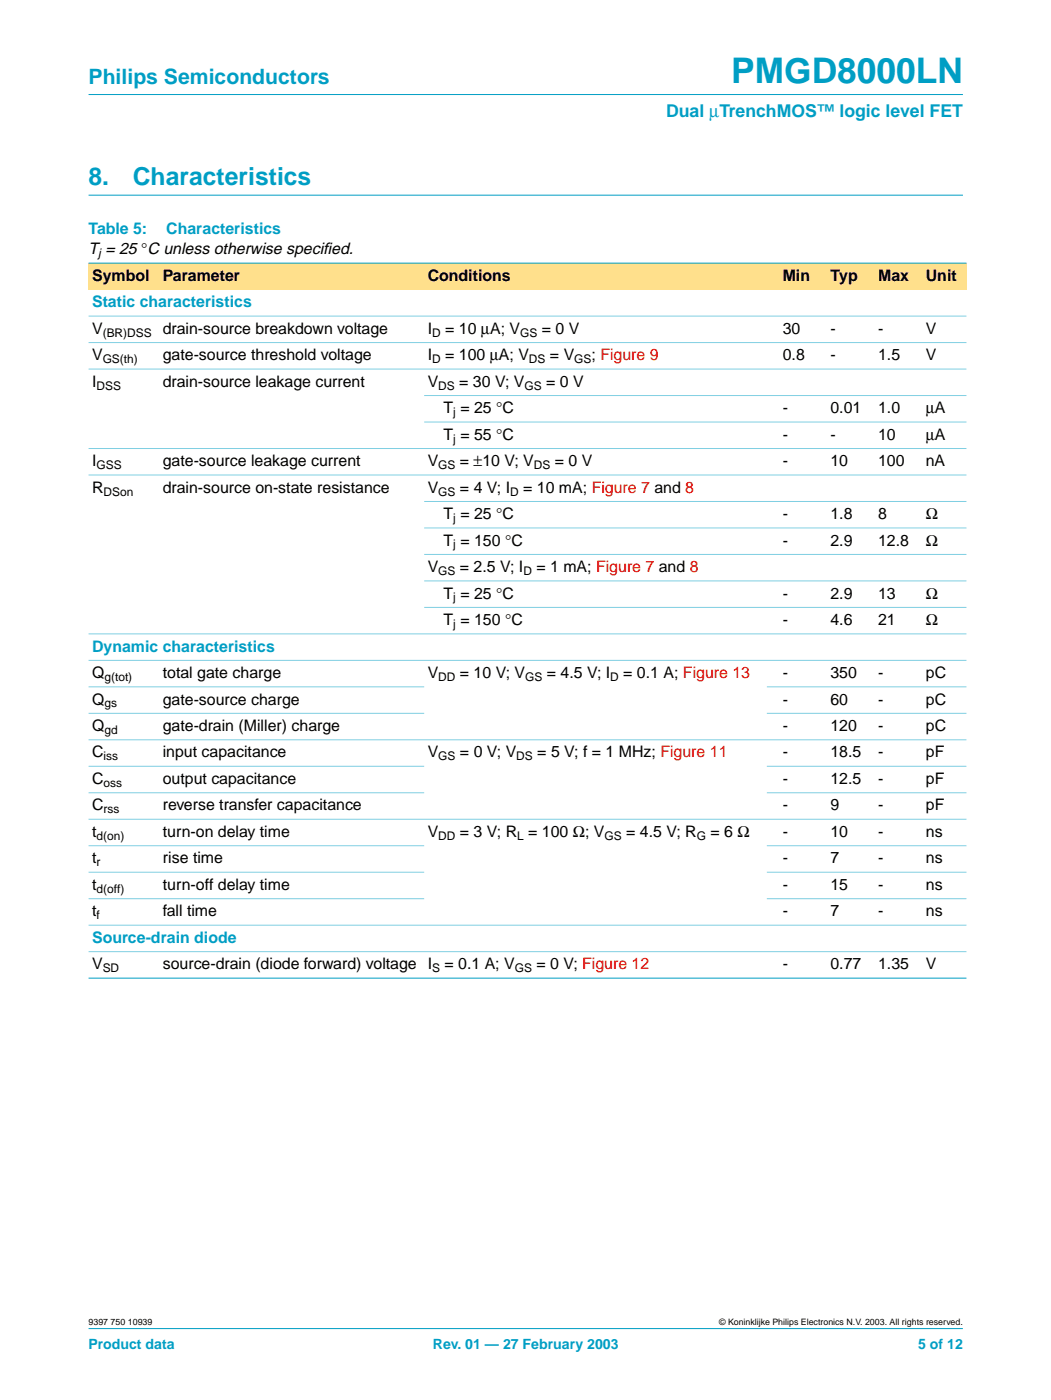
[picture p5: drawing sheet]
<svg xmlns="http://www.w3.org/2000/svg" width="210mm" height="280mm" viewBox="0 0 210 280" stroke-linecap="round" stroke-linejoin="round" font-family="sans-serif">
<defs><g id="words">
<text font-size="7.1" fill="#009ec4" x="146" y="16.5">PMGD8000LN</text>
<g font-size="4.9" fill="#009ec4">
<text x="17.7" y="37">8.</text>
<text x="26.5" y="37">Characteristics</text>
</g>
<text font-size="4.2" fill="#009ec4" x="17.7" y="16.8">Philips Semiconductors</text>
<text font-size="3.5" fill="#009ec4" x="133" y="23.4">Dual µTrenchMOS™ logic level FET</text>
<g font-size="3.2" fill="#009ec4">
<text x="17.7" y="46.8">Table 5:</text>
<text x="33.2" y="46.8">Characteristics</text>
<text x="18.4" y="61.4">Static characteristics</text>
<text x="18.4" y="130.2">Dynamic characteristics</text>
<text x="18.4" y="188.4">Source-drain diode</text>
</g>
<g font-size="3.2">
<text x="17.7" y="50.8">T = 25 °C unless otherwise specif</text>
<text x="64.6" y="50.8">ied.</text>
<text x="18.4" y="56.1">Symbol</text>
<text x="32.5" y="56.1">Parameter</text>
<text x="85.4" y="56.1">Conditions</text>
<text x="156.3" y="56.1">Min</text>
<text x="165.9" y="56.1">Typ</text>
<text x="175.4" y="56.1">Max</text>
<text x="184.9" y="56.1">Unit</text>
<text x="18.4" y="72">V</text>
<text x="18.4" y="66.7">V</text>
<text x="32.5" y="66.7">drain-source breakdown voltage</text>
<text x="32.5" y="72">gate-source threshold voltage</text>
<text x="85.4" y="66.7">I</text>
<text x="85.4" y="72">I</text>
<text x="88.9" y="66.7">= 10 µA; V</text>
<text x="88.9" y="72">= 100 µA; V</text>
<text x="108.2" y="66.7">= 0 V</text>
<text x="109.8" y="72">= V</text>
<text x="118.1" y="72">; Figure 9</text>
<text x="156.3" y="66.7">30</text>
<text x="156.3" y="72">0.8</text>
<text x="165.9" y="66.7">-</text>
<text x="165.9" y="72">-</text>
<text x="175.4" y="66.7">-</text>
<text x="175.4" y="72">1.5</text>
<text x="184.9" y="66.7">V</text>
<text x="184.9" y="72">V</text>
<text x="18.4" y="77.3">I</text>
<text x="32.5" y="77.3">drain-source leakage current</text>
<text x="85.4" y="77.3">V</text>
<text x="91.7" y="77.3">= 30 V; V</text>
<text x="109.1" y="77.3">= 0 V</text>
<text x="88.6" y="82.6">T = 25 °C</text>
<text x="156.3" y="82.6">-</text>
<text x="165.9" y="82.6">0.01</text>
<text x="175.4" y="82.6">1.0</text>
<text x="184.9" y="82.6">µA</text>
<text x="88.6" y="87.9">T = 55 °C</text>
<text x="156.3" y="87.9">-</text>
<text x="165.9" y="87.9">-</text>
<text x="175.4" y="87.9">10</text>
<text x="184.9" y="87.9">µA</text>
<text x="18.4" y="93.2">I</text>
<text x="32.5" y="93.2">gate-source leakage current</text>
<text x="85.4" y="93.2">V</text>
<text x="91.9" y="93.2">= ±10 V; V</text>
<text x="110.8" y="93.2">= 0 V</text>
<text x="156.3" y="93.2">-</text>
<text x="165.9" y="93.2">10</text>
<text x="175.4" y="93.2">100</text>
<text x="184.9" y="93.2">nA</text>
<text x="18.4" y="98.4">R</text>
<text x="32.5" y="98.4">drain-source on-state resistance</text>
<text x="85.4" y="98.4">V</text>
<text x="91.9" y="98.4">= 4 V; I</text>
<text x="104.5" y="98.4">= 10 mA; Figure 7 and 8</text>
<text x="88.6" y="103.7">T = 25 °C</text>
<text x="156.3" y="103.7">-</text>
<text x="165.9" y="103.7">1.8</text>
<text x="175.4" y="103.7">8</text>
<text x="184.9" y="103.7">Ω</text>
<text x="88.6" y="109">T = 150 °C</text>
<text x="156.3" y="109">-</text>
<text x="165.9" y="109">2.9</text>
<text x="175.4" y="109">12.8</text>
<text x="184.9" y="109">Ω</text>
<text x="85.4" y="114.3">V</text>
<text x="88.6" y="119.6">T = 25 °C</text>
<text x="91.9" y="114.3">= 2.5 V; I</text>
<text x="107.1" y="114.3">= 1 mA; Figure 7 and 8</text>
<text x="156.3" y="119.6">-</text>
<text x="165.9" y="119.6">2.9</text>
<text x="175.4" y="119.6">13</text>
<text x="184.9" y="119.6">Ω</text>
<text x="88.6" y="124.9">T = 150 °C</text>
<text x="156.3" y="124.9">-</text>
<text x="165.9" y="124.9">4.6</text>
<text x="175.4" y="124.9">21</text>
<text x="184.9" y="124.9">Ω</text>
<text x="18.4" y="135.5">Q</text>
<text x="32.5" y="135.5">total gate charge</text>
<text x="85.4" y="135.5">V</text>
<text x="91.9" y="135.5">= 10 V; V</text>
<text x="109.2" y="135.5">= 4.5 V; I</text>
<text x="124.5" y="135.5">= 0.1 A; Figure 13</text>
<text x="156.3" y="135.5">-</text>
<text x="165.9" y="135.5">350</text>
<text x="175.4" y="135.5">-</text>
<text x="184.9" y="135.5">pC</text>
<text x="18.4" y="140.8">Q</text>
<text x="32.5" y="140.8">gate-source charge</text>
<text x="156.3" y="140.8">-</text>
<text x="165.9" y="140.8">60</text>
<text x="175.4" y="140.8">-</text>
<text x="184.9" y="140.8">pC</text>
<text x="18.4" y="146.1">Q</text>
<text x="32.5" y="146.1">gate-drain (Miller) charge</text>
<text x="156.3" y="146.1">-</text>
<text x="165.9" y="146.1">120</text>
<text x="175.4" y="146.1">-</text>
<text x="184.9" y="146.1">pC</text>
<text x="18.4" y="151.4">C</text>
<text x="32.5" y="151.4">input capacitance</text>
<text x="85.4" y="151.4">V</text>
<text x="91.9" y="151.4">= 0 V; V</text>
<text x="107.3" y="151.4">= 5 V; f = 1 MHz; Figure 11</text>
<text x="156.3" y="151.4">-</text>
<text x="165.9" y="151.4">18.5</text>
<text x="175.4" y="151.4">-</text>
<text x="184.9" y="151.4">pF</text>
<text x="18.4" y="161.9">C</text>
<text x="18.4" y="156.7">C</text>
<text x="32.5" y="156.7">output capacitance</text>
<text x="32.5" y="161.9">reverse transfer capacitance</text>
<text x="156.3" y="156.7">-</text>
<text x="156.3" y="161.9">-</text>
<text x="165.9" y="156.7">12.5</text>
<text x="165.9" y="161.9">9</text>
<text x="175.4" y="156.7">-</text>
<text x="175.4" y="161.9">-</text>
<text x="184.9" y="156.7">pF</text>
<text x="184.9" y="161.9">pF</text>
<text x="18.4" y="167.2">t</text>
<text x="32.5" y="167.2">turn-on delay time</text>
<text x="85.4" y="167.2">V</text>
<text x="91.9" y="167.2">= 3 V; R = 100 Ω; V</text>
<text x="125.1" y="167.2">= 4.5 V; R</text>
<text x="141.9" y="167.2">= 6 Ω</text>
<text x="156.3" y="167.2">-</text>
<text x="165.9" y="167.2">10</text>
<text x="175.4" y="167.2">-</text>
<text x="184.9" y="167.2">ns</text>
<text x="18.4" y="172.5">t</text>
<text x="32.5" y="172.5">rise time</text>
<text x="156.3" y="172.5">-</text>
<text x="165.9" y="172.5">7</text>
<text x="175.4" y="172.5">-</text>
<text x="184.9" y="172.5">ns</text>
<text x="18.4" y="177.8">t</text>
<text x="32.5" y="177.8">turn-off delay time</text>
<text x="156.3" y="177.8">-</text>
<text x="165.9" y="177.8">15</text>
<text x="175.4" y="177.8">-</text>
<text x="184.9" y="177.8">ns</text>
<text x="18.4" y="183.1">t</text>
<text x="32.5" y="183.1">fall time</text>
<text x="156.3" y="183.1">-</text>
<text x="165.9" y="183.1">7</text>
<text x="175.4" y="183.1">-</text>
<text x="184.9" y="183.1">ns</text>
<text x="18.4" y="193.7">V</text>
<text x="32.5" y="193.7">source-drain (diode forward) voltage I</text>
<text x="88.8" y="193.7">= 0.1 A; V</text>
<text x="107.1" y="193.7">= 0 V; Figure 12</text>
<text x="156.3" y="193.7">-</text>
<text x="165.9" y="193.7">0.77</text>
<text x="175.4" y="193.7">1.35</text>
<text x="184.9" y="193.7">V</text>
</g>
<g font-size="2.8" fill="#009ec4">
<text x="17.7" y="269.5">Product data</text>
<text x="86.5" y="269.5">Rev. 01 — 27 February 2003</text>
<text x="183.4" y="269.5">5 of 12</text>
</g>
<g font-size="2.4">
<text x="19.6" y="51.4">j</text>
<text x="20.5" y="67.3">(BR)DSS</text>
<text x="86.3" y="67.3">D</text>
<text x="103.9" y="67.3">GS</text>
<text x="19.3" y="77.8">DSS</text>
<text x="20.5" y="72.6">GS(th)</text>
<text x="86.3" y="72.6">D</text>
<text x="87.5" y="77.8">DS</text>
<text x="104.8" y="77.8">GS</text>
<text x="105.6" y="72.6">DS</text>
<text x="114.7" y="72.6">GS</text>
<text x="90.5" y="83.1">j</text>
<text x="90.5" y="88.4">j</text>
<text x="19.3" y="93.7">GSS</text>
<text x="87.5" y="93.7">GS</text>
<text x="106.6" y="93.7">DS</text>
<text x="20.7" y="99">DSon</text>
<text x="87.5" y="99">GS</text>
<text x="101.9" y="99">D</text>
<text x="90.5" y="104.3">j</text>
<text x="90.5" y="109.6">j</text>
<text x="87.5" y="114.9">GS</text>
<text x="104.5" y="114.9">D</text>
<text x="90.5" y="120.2">j</text>
<text x="90.5" y="125.5">j</text>
<text x="20.9" y="136.1">g(tot)</text>
<text x="87.5" y="136.1">DD</text>
<text x="104.9" y="136.1">GS</text>
<text x="121.9" y="136.1">D</text>
<text x="20.9" y="141.3">gs</text>
<text x="20.9" y="146.6">gd</text>
<text x="20.7" y="151.9">iss</text>
<text x="87.5" y="151.9">GS</text>
<text x="103.1" y="151.9">DS</text>
<text x="20.7" y="157.2">oss</text>
<text x="19.3" y="167.8">d(on)</text>
<text x="20.7" y="162.5">rss</text>
<text x="87.5" y="167.8">DD</text>
<text x="103.3" y="167.8">L</text>
<text x="120.7" y="167.8">GS</text>
<text x="139.1" y="167.8">G</text>
<text x="19.3" y="173.1">r</text>
<text x="19.3" y="178.4">d(off)</text>
<text x="19.3" y="183.7">f</text>
<text x="20.5" y="194.3">SD</text>
<text x="86.3" y="194.3">S</text>
<text x="102.8" y="194.3">GS</text>
</g>
<g font-size="1.8">
<text x="17.7" y="264.8">9397 750 10939</text>
<text x="143.7" y="264.8">© Koninklijke Philips Electronics N.V. 2003. All rights reserved.</text>
</g>
</g></defs>
<g fill="#009ec4" stroke="#009ec4" stroke-width=".2">
<path d="M17.7 18.9h174.6z"/>
<path d="M17.7 265.5h174.6z"/>
</g>
<path d="M17.7 39h174.6" fill="none" stroke="#009ec4" stroke-width=".2"/>
<g fill="#ffe08c">
<path d="M17.7 52.6h14.1v5.3h-14.1z" fill-rule="evenodd"/>
<path d="M31.8 52.6h52.9v5.3h-52.9z" fill-rule="evenodd"/>
<path d="M84.7 52.6h68.5v5.3h-68.5z" fill-rule="evenodd"/>
<path d="M153.2 52.6h2.4v5.3h-2.4z" fill-rule="evenodd"/>
<path d="M155.6 52.6h9.5v5.3h-9.5z" fill-rule="evenodd"/>
<path d="M165.1 52.6h9.6v5.3h-9.6z" fill-rule="evenodd"/>
<path d="M174.7 52.6h9.5v5.3h-9.5z" fill-rule="evenodd"/>
<path d="M184.2 52.6h8.8v5.3h-8.8z" fill-rule="evenodd"/>
</g>
<g fill="#009ec4" stroke="#009ec4" stroke-width=".2">
<path d="M17.7 52.6h175.3z"/>
<path d="M17.7 195.5h175.3z"/>
</g>
<g fill="#80cfe2" stroke="#80cfe2" stroke-width=".2">
<path d="M17.7 63.2h175.3z"/>
<path d="M17.7 68.5h175.3z"/>
<path d="M17.7 73.7h175.3z"/>
<path d="M84.7 79h108.3z"/>
<path d="M84.7 84.3h108.3z"/>
<path d="M17.7 89.6h175.3z"/>
<path d="M17.7 94.9h175.3z"/>
<path d="M84.7 100.2h108.3z"/>
<path d="M84.7 105.5h108.3z"/>
<path d="M84.7 110.8h108.3z"/>
<path d="M84.7 116.1h108.3z"/>
<path d="M84.7 121.4h108.3z"/>
<path d="M17.7 126.7h175.3z"/>
<path d="M17.7 132h175.3z"/>
<path d="M17.7 137.2h67z"/>
<path d="M153.2 137.2h39.8z"/>
<path d="M17.7 142.5h67z"/>
<path d="M153.2 142.5h39.8z"/>
<path d="M17.7 147.8h175.3z"/>
<path d="M17.7 153.1h67z"/>
<path d="M153.2 153.1h39.8z"/>
<path d="M17.7 158.4h67z"/>
<path d="M153.2 158.4h39.8z"/>
<path d="M17.7 163.7h175.3z"/>
<path d="M17.7 169h67z"/>
<path d="M153.2 169h39.8z"/>
<path d="M17.7 174.3h67z"/>
<path d="M153.2 174.3h39.8z"/>
<path d="M17.7 179.6h67z"/>
<path d="M153.2 179.6h39.8z"/>
<path d="M17.7 184.9h175.3z"/>
<path d="M17.7 190.2h175.3z"/>
</g>
<use href="#words"/>
</svg>
